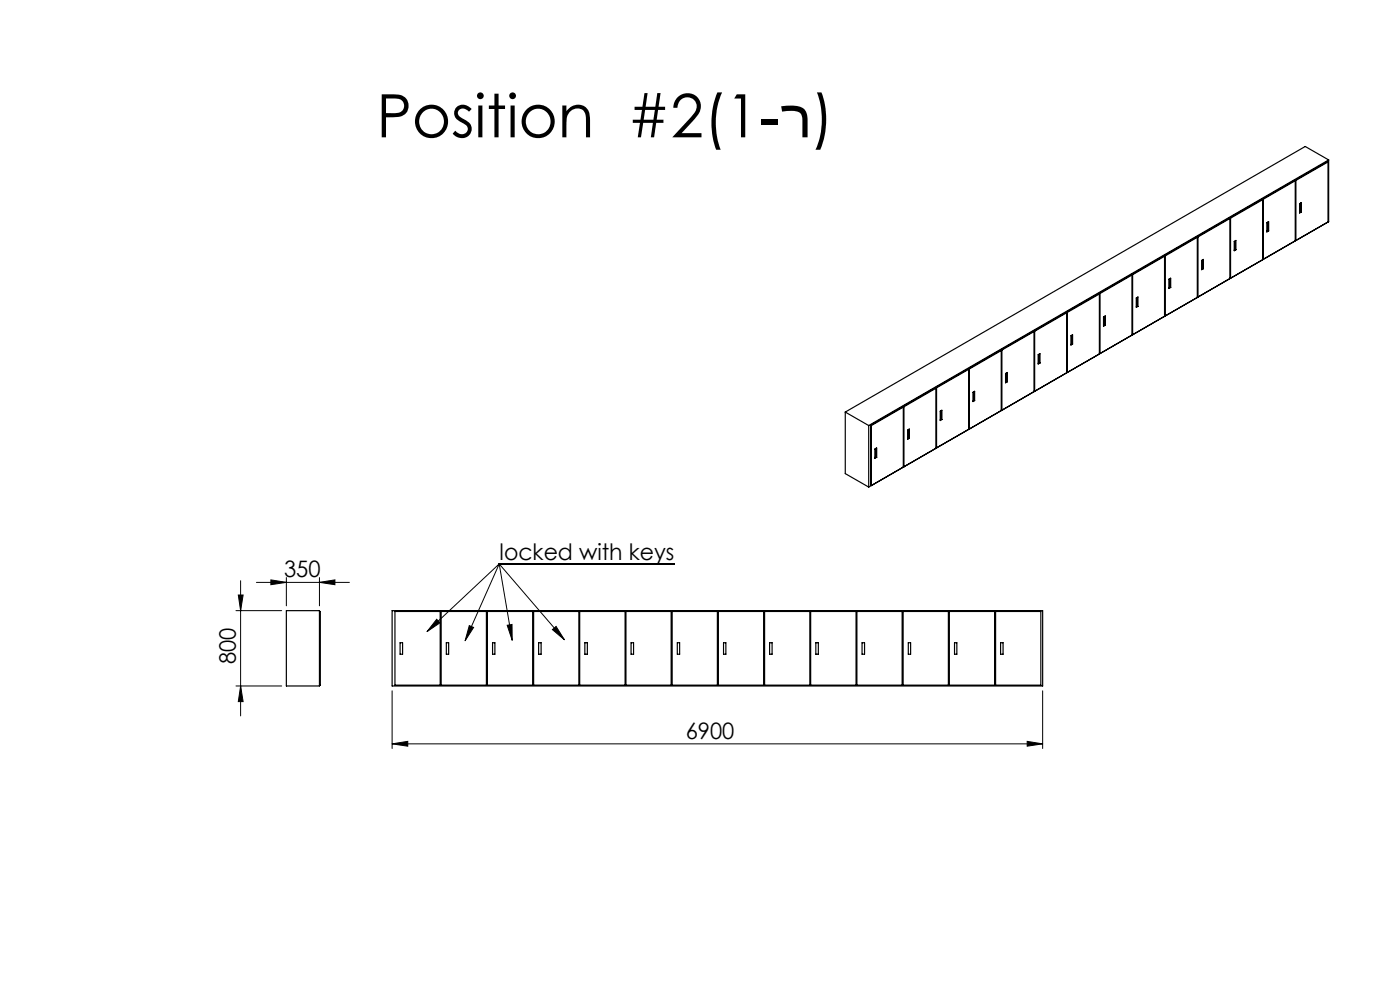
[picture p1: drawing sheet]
<svg xmlns="http://www.w3.org/2000/svg" width="297mm" height="210mm" viewBox="0 0 297 210" stroke-linecap="round" stroke-linejoin="round" font-family="sans-serif">
<defs><g id="words">
<text font-size="12.7" x="79.9" y="29.1">Position #2)1-ר(</text>
<g font-size="4.8">
<text x="106" y="118.9">locked with keys</text>
<text x="60.3" y="122.4">350</text>
<text x="50" y="140.9" transform="rotate(-90 50 140.9)">800</text>
<text x="145.5" y="156.7">6900</text>
</g>
</g></defs>
<g fill="none" stroke="#000" stroke-width=".21">
<path d="M105.9 119.6h37.2M105.9 119.6l-7.2 16.3M105.9 119.6l2.8 16.2M105.9 119.6l13.8 16.1M105.9 119.6l-15.3 14.4M50.1 129.5h9.7M50.6 126.2h1l-.6 3.3zM51 123.2v28.7M54.4 123.5h19.7M57.5 123l3.2 .5-3.2 .5zM60.7 122.5v6M67.8 123.5l3.2-.5v1z"/>
<path d="M67.8 122.5v6M92.6 131.4l.7 .7-2.7 1.9zM99.6 132.7l.9 .4-1.8 2.8zM107.6 132.6l1-.1 .1 3.3zM117.2 133.6l.8-.7 1.7 2.8zM50.1 145.5h9.7M51 145.5l.6 3.3h-1zM83.2 157.8l3.3-.5v1zM83.2 146.5v12.3M83.2 157.8h138M217.9 157.3l3.3 .5-3.3 .5zM221.2 146.5v12.3"/>
</g>
<g fill="#000">
<path d="M67.8 123.5l3.2-.5v1zM57.5 123l3.2 .5-3.2 .5zM217.9 157.3l3.3 .5-3.3 .5zM83.2 157.8l3.3-.5v1z"/>
<path d="M99.6 132.7l.9 .4-1.8 2.8zM107.6 132.6l1-.1 .1 3.3zM117.2 133.6l.8-.7 1.7 2.8zM92.6 131.4l.7 .7-2.7 1.9z"/>
<path d="M51 145.5l.6 3.3h-1zM50.6 126.2h1l-.6 3.3z"/>
</g>
<g fill="none" stroke="#000" stroke-width=".25">
<path d="M274.8 38.2v12.9l-6.8 3.9M274.8 38.2l.1 .1M274.9 38.3v12.7M281.7 34.4l-6.8 3.9M281.7 34.4l-.1-.1-6.8 3.9M281.7 34.4v12.7l-6.8 3.9M281.9 33.9v13.1l-97.6 56.3M281.9 33.9l-97.6 56.4M281.9 33.9l-5-2.8-97.6 56.3M240.1 58.2l6.8-3.9 .2 .1-6.8 3.9M240.1 58.2v12.9l-6.7 3.9M240.1 58.2l.2 .1"/>
<path d="M240.3 58.3v12.7M247.1 54.2l6.8-3.9h.1l-6.8 4M247.1 54.2v12.9l-6.8 3.9M247.1 54.2l.1 .1M247.2 54.3v12.7M248 59.2l.4-.2v2l-.4 .2zM248.2 59.1v1.8M254 50.2l6.8-3.9h.1l-6.8 4M254 50.2v12.9l-6.8 3.9M254 50.2l.1 .1M254.1 50.3v12.7M254.9 55.2l.4-.2v2l-.4 .2z"/>
<path d="M255.1 55.1v1.8M255.1 56.9l-.2 .1M255.1 56.9l.2 .1M260.9 46.2l6.8-3.9 .2 .1-6.8 3.9M260.9 46.2v12.9l-6.8 3.9M260.9 46.2l.2 .1M260.9 58.9l.2 .1M261.1 46.3v12.7M261.8 51.2l.4-.2v2l-.4 .2zM262 51.1v1.8M262 52.9l-.2 .1M262 52.9l.2 .1"/>
<path d="M267.9 42.2l6.7-3.9h.2l-6.8 4M267.9 42.2v12.9l-6.8 3.9M267.9 42.2l.1 .1M267.9 54.9l.1 .1M268 42.3v12.7M268.7 47.2l.4-.2v2l-.4 .2zM269 47.1v1.8M269 48.9l-.3 .1M269 48.9l.1 .1M274.8 50.9l.1 .1M275.7 43.2l.3-.2v2l-.3 .2zM275.9 43.1v1.8"/>
<path d="M275.9 44.9l-.2 .1M275.9 44.9l.1 .1M205.5 78.2l6.8-3.9 .1 .1-6.8 3.9M205.5 78.2v12.9l-6.8 3.9M205.5 78.2l.1 .1M205.6 78.3v12.7M212.4 74.2l6.8-3.9h.2l-6.9 4M212.4 74.2v12.9l-6.8 3.9M212.4 74.2l.1 .1M212.5 74.3v12.7M213.3 79.2l.4-.2v2l-.4 .2zM213.5 79.1v1.8"/>
<path d="M219.4 70.2l6.7-3.9h.2l-6.8 4M219.4 70.2v12.9l-6.9 3.9M219.4 70.2l.1 .1M219.5 70.3v12.7M220.2 75.2l.4-.2v2l-.4 .2zM220.5 75.1v1.8M220.5 76.9l-.3 .1M220.5 76.9l.1 .1M226.3 66.2l6.8-3.9 .1 .1-6.8 3.9M226.3 66.2v12.9l-6.8 3.9M226.3 66.2l.1 .1M226.4 66.3v12.7l-.1-.1"/>
<path d="M227.2 71.2l.3-.2v2l-.3 .2zM227.4 71.1v1.8M227.4 72.9l-.2 .2M227.4 72.9l.1 .1M233.2 62.2l6.8-3.9h.1l-6.7 4M233.2 62.2v12.9M233.2 62.2l.2 .1M233.2 74.9l.2 .1M233.4 62.3v12.7M234.1 67.2l.4-.2v2l-.4 .2zM234.4 67.1v1.8M234.4 68.9l-.3 .1"/>
<path d="M234.4 68.9l.1 .1M240.1 70.9l.2 .1M241.1 63.2l.3-.2v2l-.3 .2zM241.3 63.1v1.8M241.3 64.9l-.2 .1M241.3 64.9l.1 .1M247.1 66.9l.1 .1M248.2 60.9l-.2 .1M248.2 60.9l.2 .1M254 62.9l.1 .1M179.3 87.4v13.1l5 2.8M179.3 87.4l5 2.9"/>
<path d="M184.3 90.3v13M184.7 90.2l6.8-3.9 .1 .1-6.7 3.9M184.7 90.2v12.7l.2 .1M184.7 90.2l.2 .1M184.9 90.3v12.7M185.6 95.2l.4-.2v2l-.4 .2zM185.8 95.1v1.8M185.8 96.9l-.2 .1M185.8 96.9l.2 .1M191.6 98.9l.2 .1M191.8 86.3l-.2-.1v12.9l-6.7 3.9M191.8 86.3v12.7"/>
<path d="M192.5 91.2l.4-.2v2l-.4 .2zM192.8 91.1v1.8M192.8 92.9l-.3 .2M192.8 92.9l.1 .1M198.4 82.3l.1 .1-6.7 3.9M198.5 82.2l6.9-3.9h.1l-6.8 4M198.5 82.2v12.9l-6.7 3.9M198.5 82.2l.2 .1M198.5 94.9l.2 .1M198.7 82.3v12.7M199.5 87.2l.3-.2v2l-.3 .2zM199.7 87.1v1.8"/>
<path d="M199.7 88.9l-.2 .1M199.7 88.9l.1 .1M205.5 90.9l.1 .1M206.4 83.2l.4-.2v2l-.4 .2zM206.6 83.1v1.8M206.6 84.9l-.2 .1M206.6 84.9l.2 .1M212.4 86.9l.1 .1M213.5 80.9l-.2 .1M213.5 80.9l.2 .1M219.4 82.9l.1 .1M60.7 129.5h7.1v16h-7.1z"/>
<path d="M67.8 129.7h.1v15.6h-.1M83.2 129.5h138v16h-138zM83.8 129.7h9.6v15.6h-9.6zM84.9 136.3h.5v2.5h-.5zM93.6 129.7h9.6v15.6h-9.6zM94.7 136.3h.5v2.5h-.5zM103.4 129.7h9.6v15.6h-9.6zM104.5 136.3h.5v2.5h-.5zM113.2 129.7h9.6v15.6h-9.6zM114.3 136.3h.5v2.5h-.5zM123 129.7h9.6v15.6h-9.6zM124.1 136.3h.5v2.5h-.5z"/>
<path d="M132.8 129.7h9.6v15.6h-9.6zM133.9 136.3h.5v2.5h-.5zM142.6 129.7h9.6v15.6h-9.6zM143.7 136.3h.5v2.5h-.5zM152.4 129.7h9.6v15.6h-9.6zM153.5 136.3h.5v2.5h-.5zM162.2 129.7h9.6v15.6h-9.6zM163.3 136.3h.5v2.5h-.5zM172 129.7h9.6v15.6h-9.6zM173.1 136.3h.5v2.5h-.5zM181.8 129.7h9.6v15.6h-9.6zM182.9 136.3h.5v2.5h-.5z"/>
<path d="M191.6 129.7h9.6v15.6h-9.6zM192.7 136.3h.5v2.5h-.5zM201.4 129.7h9.6v15.6h-9.6zM202.5 136.3h.5v2.5h-.5zM211.2 129.7h9.6v15.6h-9.6zM212.3 136.3h.5v2.5h-.5z"/>
</g>
<use href="#words"/>
</svg>
